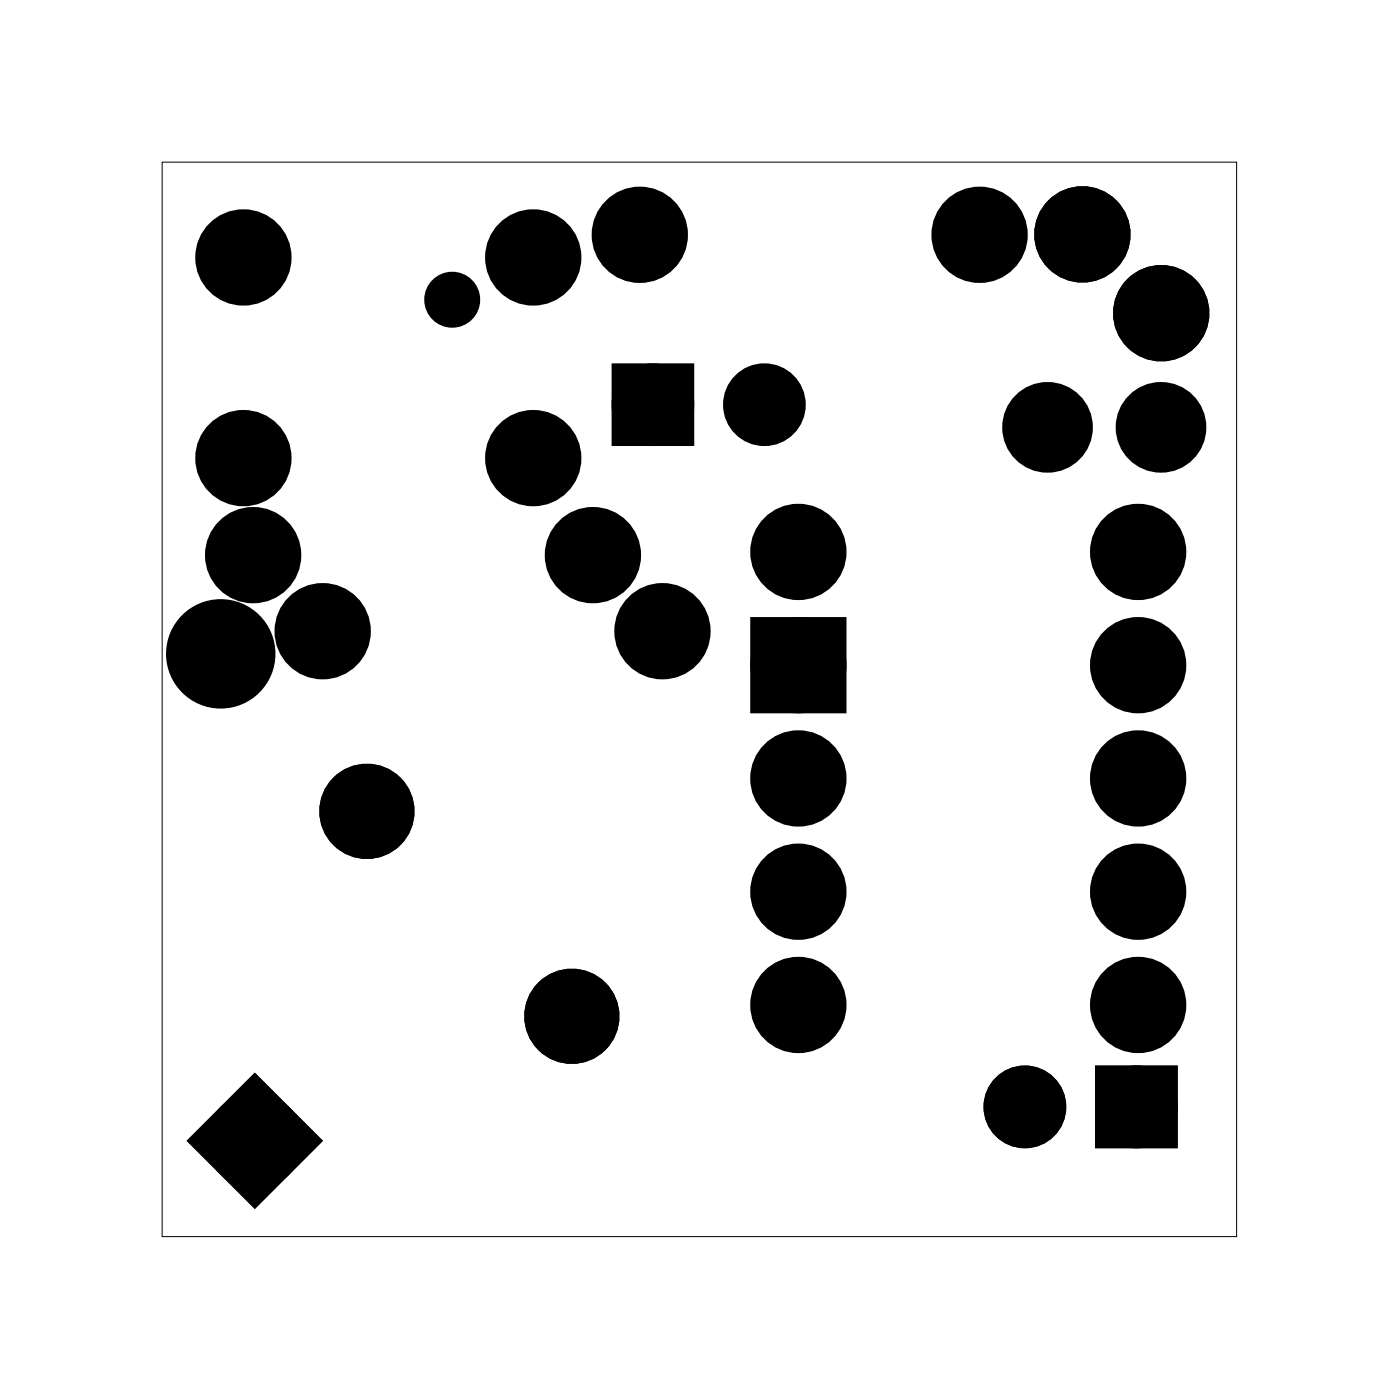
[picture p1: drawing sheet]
<svg xmlns="http://www.w3.org/2000/svg" width="31mm" height="31mm" viewBox="0 0 31 31" stroke-linecap="round" stroke-linejoin="round" font-family="sans-serif">
<path d="M3.6 3.6h24.1v24.1h-24.1z" fill="none" stroke="#000" stroke-width=".02"/>
<g fill="#000">
<circle cx="5" cy="14.7" r="1.1"/>
<circle cx="5.5" cy="5.8" r=".7"/>
<circle cx="5.5" cy="10.3" r=".7"/>
<circle cx="5.7" cy="12.5" r=".7"/>
<circle cx="7.2" cy="14.2" r=".7"/>
<circle cx="8.2" cy="18.2" r=".69"/>
<circle cx="10.1" cy="6.7" r=".35"/>
<circle cx="12" cy="5.8" r=".7"/>
<circle cx="12" cy="10.3" r=".7"/>
<circle cx="13.3" cy="12.5" r=".7"/>
<circle cx="14.3" cy="5.3" r=".7"/>
<circle cx="14.6" cy="9.1" r=".6"/>
<circle cx="14.9" cy="14.2" r=".7"/>
<circle cx="17.1" cy="9.1" r=".6"/>
<circle cx="17.9" cy="20" r=".7"/>
<circle cx="17.9" cy="12.4" r=".7"/>
<circle cx="17.9" cy="17.5" r=".7"/>
<circle cx="17.9" cy="14.9" r=".7"/>
<circle cx="22" cy="5.3" r=".7"/>
<circle cx="23.5" cy="9.6" r=".64"/>
<circle cx="24.3" cy="5.3" r=".7"/>
<circle cx="25.5" cy="20" r=".7"/>
<circle cx="25.5" cy="12.4" r=".7"/>
<circle cx="25.5" cy="17.5" r=".7"/>
<circle cx="25.5" cy="14.9" r=".7"/>
<circle cx="26" cy="9.6" r=".64"/>
<circle cx="26" cy="7" r=".7"/>
<circle cx="5.7" cy="25.6" r=".7"/>
<circle cx="12.8" cy="22.8" r=".69"/>
<circle cx="17.9" cy="22.5" r=".7"/>
<circle cx="23" cy="24.8" r=".6"/>
<circle cx="25.5" cy="24.8" r=".6"/>
<circle cx="25.5" cy="22.5" r=".7"/>
</g>
<circle cx="5" cy="14.7" r="1.1" fill="none" stroke="#000" stroke-width=".25"/>
<circle cx="10.1" cy="6.7" r=".35" fill="none" stroke="#000" stroke-width=".55"/>
<path d="M14 8.5h1.2v1.2h-1.2zM17.2 14.2h1.4v1.4h-1.4zM5.7 24.6l1 1-1 1-1-1zM24.9 24.2h1.2v1.2h-1.2z" fill="#000"/>
<g fill="none" stroke="#000" stroke-width=".76" stroke-linecap="butt">
<path d="M17.2 14.2h1.4v1.4h-1.4zM5.7 24.6l1 1-1 1-1-1z"/>
<circle cx="5.5" cy="10.3" r=".7"/>
<circle cx="5.5" cy="5.8" r=".7"/>
<circle cx="5.7" cy="12.5" r=".7"/>
<circle cx="7.2" cy="14.2" r=".7"/>
<circle cx="12" cy="10.3" r=".7"/>
<circle cx="12" cy="5.8" r=".7"/>
<circle cx="13.3" cy="12.5" r=".7"/>
<circle cx="14.3" cy="5.3" r=".7"/>
<circle cx="14.9" cy="14.2" r=".7"/>
<circle cx="17.9" cy="12.4" r=".7"/>
<circle cx="17.9" cy="20" r=".7"/>
<circle cx="17.9" cy="17.5" r=".7"/>
<circle cx="17.9" cy="14.9" r=".7"/>
<circle cx="22" cy="5.3" r=".7"/>
<circle cx="23.5" cy="9.6" r=".64"/>
<circle cx="24.3" cy="5.3" r=".7"/>
<circle cx="25.5" cy="12.4" r=".7"/>
<circle cx="25.5" cy="20" r=".7"/>
<circle cx="25.5" cy="17.5" r=".7"/>
<circle cx="25.5" cy="14.9" r=".7"/>
<circle cx="26" cy="9.6" r=".64"/>
<circle cx="26" cy="7" r=".7"/>
<circle cx="5.7" cy="25.6" r=".7"/>
<circle cx="17.9" cy="22.5" r=".7"/>
<circle cx="25.5" cy="22.5" r=".7"/>
</g>
<g fill="none" stroke="#000" stroke-width=".74" stroke-linecap="butt">
<circle cx="8.2" cy="18.2" r=".69"/>
<circle cx="12.8" cy="22.8" r=".69"/>
</g>
<g fill="none" stroke="#000" stroke-width=".65" stroke-linecap="butt">
<path d="M14 8.5h1.2v1.2h-1.2zM24.9 24.2h1.2v1.2h-1.2z"/>
<circle cx="14.6" cy="9.1" r=".6"/>
<circle cx="17.1" cy="9.1" r=".6"/>
<circle cx="23" cy="24.8" r=".6"/>
<circle cx="25.5" cy="24.8" r=".6"/>
</g>
</svg>
